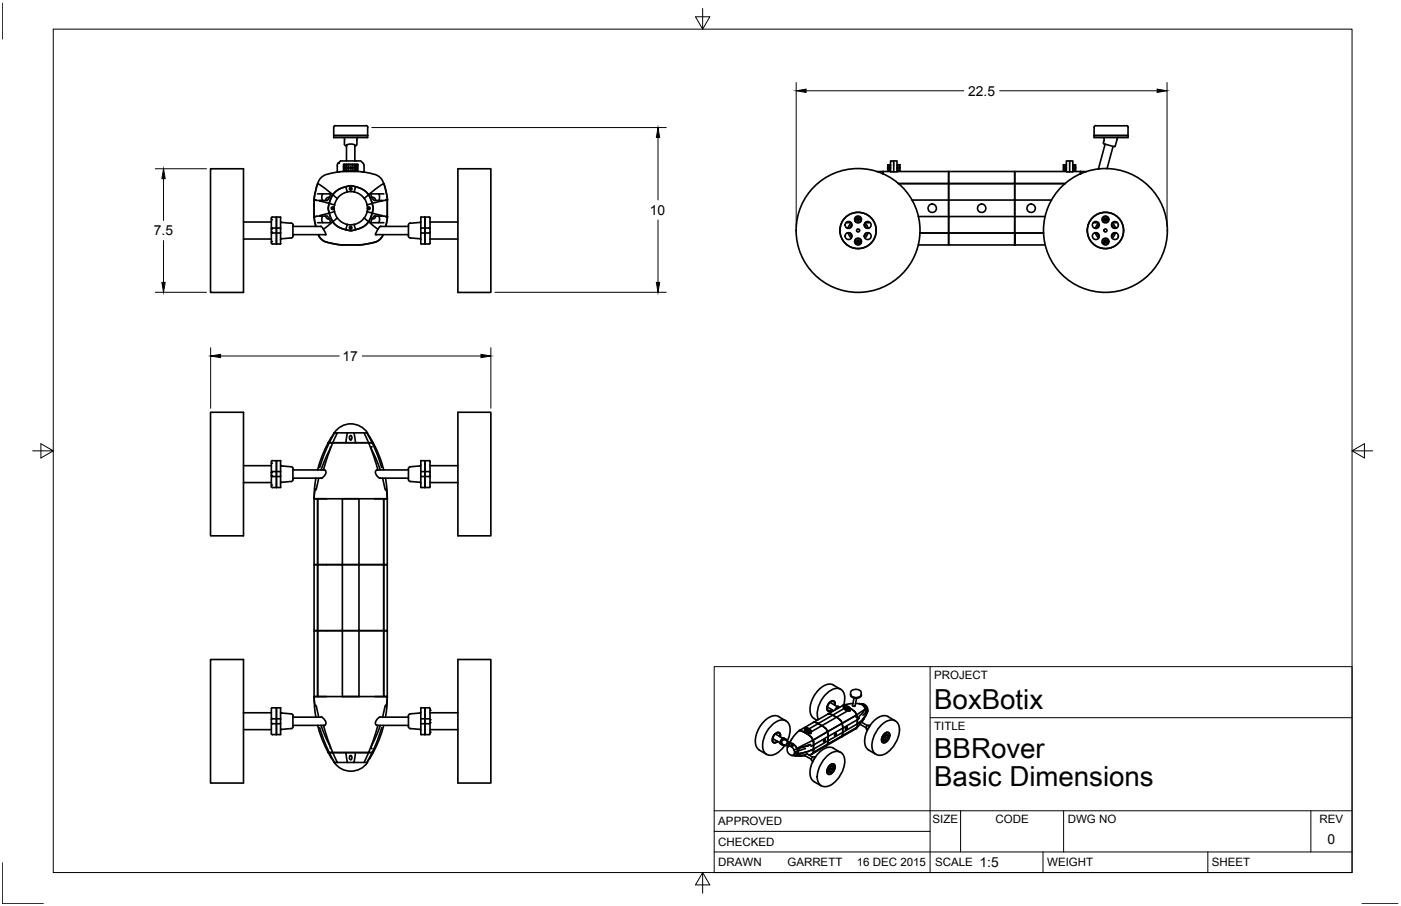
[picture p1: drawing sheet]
<svg xmlns="http://www.w3.org/2000/svg" width="432mm" height="279mm" viewBox="0 0 432 279" stroke-linecap="round" stroke-linejoin="round" font-family="sans-serif">
<defs><g id="words">
<g font-size="8.5">
<text x="287.9" y="218.8">BoxBotix</text>
<text x="287.9" y="233.8">BBRover</text>
<text x="287.9" y="242.4">Basic Dimensions</text>
</g>
<g font-size="4.3">
<text x="298.4" y="29.5">22.5</text>
<text x="200.3" y="66.2">10</text>
<text x="47.4" y="72.6">7.5</text>
<text x="105.6" y="111.3">17</text>
<text x="409.2" y="260.3">0</text>
<text x="301.9" y="267.4">1:5</text>
</g>
<g font-size="3.5">
<text x="287.9" y="209.4">PROJECT</text>
<text x="287.9" y="225.1">TITLE</text>
<text x="221.4" y="254.5">APPROVED</text>
<text x="287.4" y="253.8">SIZE</text>
<text x="306.8" y="253.8">CODE</text>
<text x="329.1" y="253.8">DWG NO</text>
<text x="406.7" y="253.8">REV</text>
<text x="221.4" y="260.8">CHECKED</text>
<text x="221.4" y="267.2">DRAWN</text>
<text x="242.7" y="267.2">GARRETT</text>
<text x="264.1" y="267.2">16 DEC 2015</text>
<text x="288.2" y="267.2">SCALE</text>
<text x="322.7" y="267.2">WEIGHT</text>
<text x="373.5" y="267.2">SHEET</text>
</g>
</g></defs>
<!-- layer: MD_Visible -->
<g fill="none" stroke="#000" stroke-width=".51">
<path d="M103.4 38.7l-.5 .3v.3v3.1h10.4v-3.4l-.2-.2h-9.7M347.7 39.3l-.2-.5h-10.1l-.2 .5v3.1h10.5v-3.1M64.9 52h10.1v38.2h-10.1zM97.9 59.8h3.9a1.97 1.97 0 0 1-2.6 2h-1.8M97.9 56.6l-1.1 5.1M99.5 59.8a1.68 1.68 0 0 0 0 2M102.9 41.8h10.4M103.9 51l.2-.5 .9-.9h6.2l1 1.3v2.1h-.8M104 51.1v1.9h.8M106 42.4l.2 .7M106.2 43.2v1.3l.6 .6M106.2 51.8h1.6"/>
<path d="M106.2 51.8v.9h3.8M106.4 50.8l-.2 1 .2 .9M106.6 57.6a6.4 6.4 0 0 0-4 2.4l1.4 1.2M106.6 57.6l.4 1.6M106.6 57.6a6.7 6.7 0 0 1 6.7 2 6.7 6.7 0 0 1 1.2 6.8 5.9 5.9 0 0 1-4.9 4.4M106.8 44.7v4.9M106.8 50.6v.2M106.8 52.7v.2M106.9 44.9a1.88 1.88 0 0 1 2.5 0M106.9 50.8l-.3 1 .3 .9M107.5 50.6l-.3 1.2 .3 .9M107.8 51.8l.2 .4"/>
<path d="M107.9 51.8h.4M107.9 58h.3v.3h-.3zM108 51.3l-.2 .5M108.3 57.8a.41 .41 0 0 0-.6 .3 .41 .41 0 0 0 .4 .5 .41 .41 0 0 0 .3-.6l-.1-.2M108.4 51.8h1.6M108.4 51.8l.3 .9M108.7 50.6v.2M108.7 50.8l-.3 1M109.3 50.8l-.3 1 .3 .9M109.4 44.7v4.9M109.4 50.6v.2M109.4 52.7v.2"/>
<path d="M109.6 57.6a6.6 6.6 0 0 0-8.1 5.1l1.6 .5-.1 1M109.6 57.6l-.5 1.6M109.6 57.6a6.5 6.5 0 0 1 4 2.4l-1.4 1.2M109.8 50.8l-.2 1 .2 .9M110 50.8h-3.8v1M110 50.8v1.9M110 50.8v1M110 43.2v1.3l-.6 .6M110 51.8v.9M110 51.8v.5M110.1 50.6l-4.2 .1v2.2M110.2 50.6l.1 .2v2.1"/>
<path d="M110.2 42.4l-.2 .7M116.7 59.8a1.68 1.68 0 0 1 0 2M118.3 56.6l1.2 5.1M118.3 59.8h-4a1.97 1.97 0 0 0 2.7 2h1.8M118.3 56.6l1.1 5.1M141.1 52h10.2v38.2h-10.2zM270.3 52.9h1.8v.7M273.6 51.8h.9M273.6 51.8v.9h.9M273.9 50.8l-.2 1 .2 .9M274.4 50.8l-.3 1 .3 .9M274.5 52.9h-2.4v.8"/>
<path d="M274.5 53v-3.4h.9v3.4h-.9M274.5 50.8h-.9v1M275.4 49.6h1.1v3.4h-1.1M276.5 52.9h15.9v3.7h-15.6h15.6v15.3h-8.9h8.9v3.6h-9.4M276.5 50.8h.9v1M276.5 51.8h.9M276.8 50.8l-.3 1 .3 .9M277.2 50.8v1.9M277.4 51.8v.9h-.9M292.4 52.9h20.3v3.7h-20.3zM312.7 56.6v15.3h8.9h-8.9v3.6h-20.3v-3.6h20.3v3.6h9.4M312.7 56.6h-20.3v15.3h20.3v-5.1h-29.7"/>
<path d="M312.7 56.6v5.1h-31.7M312.7 56.6h15.6M327.8 51.8h.9M327.8 51.8l-.1 .9h1M327.9 50.8v1.9M328.3 50.8l.3 1-.3 .9M328.7 52.9h-16v3.7M328.7 50.8h-1l.1 1M329.7 49.6h1l-.2 3.4h-.8zM329.7 49.6h-1v3.4h1M330.7 52.9h2.3v.8M330.7 50.8h.8v1"/>
<path d="M330.7 51.8h.8M330.7 50.8l.3 1-.3 .9M331.2 50.8l.2 1-.2 .9M331.5 51.8v.9h-.8M334.8 52.9h-1.7v.7M337.2 41.8h10.5M340.1 42.4l.2 1M340.2 43.4l-.1 .8 .3 .2 3 .8 .4-.2M340.6 44.5l-2.1 7.7M343.1 45.1l-1.9 6.9M344.3 42.9l-.6 2.1M344.5 42.3l-.2 .6"/>
<path d="M75 68.5h8.6M75 73.7h8.6M83.6 74.9l.4 .3M83.6 71.5l.4 .4M83.9 66.9h2.5l.1 .2M83.9 75.2h2.4M83.9 70.3h2.4M84 66.9l-.4 .4v7.6M84 70.3l-.4 .3M85.2 66.9v8.3zM86.4 70.3l.1 .2M86.5 67.1v8"/>
<path d="M86.5 68.3l.3 .3M86.5 71.7l-.1 .2h-2.5M86.5 75.1l-.1 .2M86.7 73.6l-.2 .3M86.8 68.6l2.9 .2M89.7 68.8l.5 .2 .2 .4M89.7 73.4l-2.9 .2M90.3 69.5v3.2M90.3 72.4h10.1M90.3 69.8h8.7M90.3 72.7l-.1 .5-.4 .2M96.7 66.7l.6 3.1"/>
<path d="M96.8 61.7v5.1M97.3 61.6l-.5 .1v5.1l.5 .1M97.4 66.6h1.8a1.96 1.96 0 0 1 2.6 2l-3.9 .1M98.1 72.4a4.5 4.5 0 0 0 4.3 2.7 24.7 24.7 0 0 0 8.2 .4M98.1 72.5a4.4 4.4 0 0 0 4 2.5l3.5 .6M98.1 72.4h.1M98.5 62l3 .7-.3 1.4 .3 1.6-3 .8M99.5 66.6a1.69 1.69 0 0 0 0 2.1M99.7 70.7a1.63 1.63 0 0 1 .6 1.7h-.2M100.4 66.6l.4 .7 .8 .2M101.6 60.8l-.8 .2-.4 .8M102.4 64.1h.3v.3h-.3z"/>
<path d="M103 64.2l.1 1.1M103.1 65.3l.9 1.9-1.4 1.2-1.1-2.7 1.1 2.7-2.9 2.3-.9-.9M104 67.2l1.3 1.3 1.7 .7-.4 1.6M105.5 75.5h5.1M107.1 69.2l1 .2M107.9 70.1h.3v.3h-.3zM109.1 69.2l.5 1.6a3.5 3.5 0 0 1-3 0M112.2 67.2l1.4 1.2a6.8 6.8 0 0 1-7 2.4 6 6 0 0 1-4-2.4l.4 .6a6.2 6.2 0 0 0 3.6 1.8M112.3 61.2a5.1 5.1 0 0 0-5.2-2 5.1 5.1 0 0 0-4 4M112.3 61.2l.8 2M113.1 63.2l1.6-.5 .3 1.3-.3 1.7-1.6-.5M113.2 63.2v.9"/>
<path d="M113.3 64.2a5.2 5.2 0 0 1-5.2 5.1M113.5 64.1h.3v.3h-.3zM114.6 60.8l.8 .2 .4 .8M115.6 74.7l-4.9 .9M115.7 72.4h10.2M115.8 66.6l-.4 .7-.7 .2M116.5 70.7l-.7 1.3-.1 .3 .3 .1M116.7 66.6a1.69 1.69 0 0 1 0 2.1M117.2 69.8h8.7M117.6 62l-2.9 .7-1.1-2.7 4.7-3.4a4.5 4.5 0 0 0-4.3-3.2 28.8 28.8 0 0 0-8.5-.5 10.6 10.6 0 0 0-6.8 2.2l-.8 1.5 4.7 3.4a7.6 7.6 0 0 0-1.1 5.7l1.6-.5M117.6 66.5l-2.9-.8-1.1 2.7 2.9 2.3 .9-.9M118.1 72.4a4.5 4.5 0 0 1-4.3 2.7l-3.2 .4"/>
<path d="M118.1 72.4l-1 1.5-1.6 .8M118.1 72.4h.1M118.8 66.6h-1.8a1.96 1.96 0 0 0-2.7 2l4 .1M118.9 61.6l.5 .1v5.1l-.5 .1M119.4 66.8l-.5 3 .6-3M125.9 72.7l.1 .5 .5 .2M125.9 69.5v3.2M126.4 73.4l3 .2M126.5 68.8l-.5 .2-.1 .5M129.4 68.6l-3 .2M129.4 73.6l.3 .3M129.7 75.1l.2 .1h2.3"/>
<path d="M129.7 68.3l-.2 .3M129.8 70.3h2.4M129.8 70.3l-.1 .2M131 66.9v8.3zM132.3 70.3l.3 .3M132.5 67.3v7.6M132.5 68.5h8.6M132.5 73.7h8.6M132.6 67.3l-.2-.3h-2.7v8.1M132.6 71.5l-.4 .4h-2.3l-.2-.2M132.6 74.9l-.3 .4M260.8 68.7h1.4"/>
<path d="M260.8 70.2l.6 .1M261.2 70.3h.1M261.2 71.8l.4 .2M261.2 71.9h.1M261.5 72l.8 1.4M261.5 70.1l-.3 .2M262 71.9l.5 .9M262.3 68.8l-.8 1.3M262.5 69.3l-.5 .9M263.4 74.5l.3 .1M263.6 74.1l.1 .3M263.7 67.9l-.1 .3"/>
<path d="M263.9 73.6l1.1 .1M265 68.5h-1.1M265.1 74.9h.3M265.2 67.8l.2 .3M265.3 74.3a.8 .8 0 0 1-.8 .9 .8 .8 0 0 1-.8-.9M265.3 67.8a.82 .82 0 0 0-.9-.9 .82 .82 0 0 0-.8 .9M265.4 74l-.2 .4M266.4 69.3l.6 1M266.6 68.8l.8 1.3M266.7 68.7h1.4M267 71.9l-.6 .9M267.4 70.1l.4 .2"/>
<path d="M267.5 72l-.9 1.4M267.7 71.9l-.3 .1M267.8 70.3h.1M324.1 61.7h-11.4v5.1h9.4M337 68.7h1.4M337.4 70.3h.1M337.4 71.8l.3 .2M337.4 71.9h-.1M337.7 72l.9 1.4M337.8 70.1l-.4 .2M338.2 71.9l.6 .9M338.6 68.8l-.9 1.3"/>
<path d="M338.7 69.3l-.5 1M339.8 74l.1 .2a.81 .81 0 0 0 .7 1.1 .81 .81 0 0 0 .9-1M340 67.8l-.1 .3M340 74.9h-.2M341.3 73.6l-1.2 .1M341.3 68.5h-1.1M341.4 67.8l.2 .4M341.5 67.8a.8 .8 0 0 0-.8-.9 .8 .8 0 0 0-.8 .9M341.6 74.1l-.2 .3M341.7 74.5l-.3 .1M342.7 69.3l.5 1M342.8 68.8l.9 1.3"/>
<path d="M342.9 68.7h1.4M343.2 71.9l-.5 1M343.6 70.1l.4 .2M343.7 72l-.9 1.4M343.9 71.9h.1M343.9 71.8l-.3 .2M344 70.3h-.1M344.3 70.2l-.6 .1M64.9 127.1h10.1v38.1h-10.1zM101.2 136.5h1.4l-2.9 8.4a.84 .84 0 0 1 .8 .6 .84 .84 0 0 1-.4 1l-.9 1h-.3M101.2 136.5h.3l-1.6 3.8-1.4 3.9M101.2 136.5a35.4 35.4 0 0 0-3.3 8.4"/>
<path d="M101.8 137.8l-2.8 7.1M103 133.5l-1.8 3M103 133.5h.1M103.1 133.5h.9l-1.4 3h-1.1zM104 133.5h3M107 133.5h2.1l.5 3h-3zM107.9 135.6a.68 .68 0 0 1-.3-.8 .68 .68 0 0 1 .6-.5l.3 .8-.2 .5h-.4h.4M109.1 133.5h3.6a1.17 1.17 0 0 1 1.1 1l1.2 2M109.6 136.5h5.4M112.2 133.5l1.4 3h-11h4M113.1 133.5l1.6 3h.3M113.2 133.5a6.1 6.1 0 0 0-10.2 0"/>
<path d="M114.4 137.8l2.8 7.1M115 136.5a35.4 35.4 0 0 1 3.3 8.4M141.1 127.1h10.2v38.1h-10.2zM75 143.6h8.6M75 148.8h8.6M83.6 146.6l.4 .4M83.9 145.4h2.5l.1 .2M83.9 142.1h2.4M84 142l-.4 .4v7.6l.4 .4M84 145.4l-.4 .3M85.2 142.1v8.2zM86.4 142l.1 .2"/>
<path d="M86.5 142.2v8M86.5 143.4l.1 .3 3.4 .3 .3 .6M86.5 146.8l-.1 .2h-2.5M86.5 150.2l-.1 .2-2.5-.1M90.3 144.6v3.2M90.3 147.5h8.9M90.3 144.9h9.8M90.3 147.8l-.3 .6-3.4 .3-.1 .3M96.8 153.8h1.1v20.3h-1.1zM97.3 150.8l-.2 .1-.3 2.9h1.1M97.4 147.5l-.6 6.3M97.9 153.8h2.8"/>
<path d="M97.9 153.8v20.3M98.2 153.8h2.5M98.2 147.5l-.9 3.7M100.7 153.8h14.8M105.5 153.8h5.1v20.3h-5.1zM115.5 153.8h2.5M116.1 144.9h9.8M116.4 144.9a.87 .87 0 0 0-.8 .7 .87 .87 0 0 0 .4 .9l.7 .7 .5 .3M117 147.5h8.9M117.6 144.2l-1.3-3.9-1.6-3.8h-1.1l2.9 8.4M117.9 147.5l1 3.7M118 153.8h.3v20.3h-7.7h7.7v20.4h-7.7v20.3h-5.1v-20.3h5.1v-20.4h-5.1"/>
<path d="M118.3 153.8h1.1v20.3h-1.1zM118.8 147.5l.6 6.3M118.9 150.8l.2 .1 .3 2.9h-1.1M125.9 147.8l.2 .5 .4 .2M125.9 144.6v3.2M126.4 148.5l3 .2M126.5 143.9l-.4 .2-.2 .5M129.4 143.7l-3 .2M129.5 148.7l.2 .3M129.7 145.6l.1-.2h2.4l.4 .3M129.7 142.2v8.1h2.7l.2-.3M129.7 143.4l-.2 .3"/>
<path d="M129.8 142.1h2.4M129.8 142l-.1 .2M131 142.1v8.2zM132.3 142l.3 .4M132.5 142.4v7.6M132.5 143.6h8.6M132.5 148.8h8.6M132.6 146.6l-.4 .4h-2.4l-.1-.2M96.8 174.1h1.1v20.4h-1.1zM97.9 174.1h2.8M100.7 174.1h4.8M100.7 174.1h-2.8v20.4"/>
<path d="M100.7 174.1h4.8v20.4h-7.6M118.3 174.1h1.1v20.4h-1.1zM96.8 194.5h1.1v20.3h-1.1zM97.9 194.5h20.4v20.3h-20.1M97.9 194.5v20.3h.3M118.3 194.5h1.1v20.3h-1.1zM64.9 203.4h10.1v38.1h-10.1zM75 219.8h8.6M83.9 218.3h2.4M84 218.2l-.4 .4v6.7a.97 .97 0 0 0 .4 1.3M85.2 218.3v8.2zM86.4 218.2l.1 .2"/>
<path d="M86.5 218.4v8M86.5 219.6l.1 .3 3.4 .3 .3 .6M96.8 214.8l.3 2.9 .2 .1M96.8 214.8h1.1M96.8 214.8l.6 6.4M97.3 217.4l.9 3.8M98.2 214.8h2.5M115.5 214.8h2.5M118.3 214.8h1.1l-.3 2.9-.2 .1M118.9 217.4l-1 3.8M119.4 214.8l-.6 6.4M129.4 219.9l-3 .2"/>
<path d="M129.7 218.4v8.1h2.7l.2-.3M129.7 219.6l-.2 .3M129.8 218.3h2.4M129.8 218.2l-.1 .2M131 218.3v8.2zM132.3 218.2l.3 .4M132.5 218.6v7.6M132.5 219.8h8.6M141.1 203.4h10.2v38.1h-10.2zM255 218l1.9 1.2M255.8 216.6l2.2 1.3M256.8 211.3l2.3 1.3"/>
<path d="M256.9 211.2a4.7 4.7 0 0 0-5.4 2.6 7.2 7.2 0 0 0-1.5 6.8l.4 .6 1.4 .9M257.2 217.4a.8 .8 0 0 0-.5-1.1 1.92 1.92 0 0 0-1.3 2.9l1-.4M257.3 217.5a.9 .9 0 0 0-.2-1.3 .9 .9 0 0 0-1.3 .3 1.96 1.96 0 0 0-.5 2.8h.6l.6-.4M257.4 217.4a.9 .9 0 0 0-.4-1.2 .9 .9 0 0 0-1.2 .3 1.96 1.96 0 0 0-.5 2.8h.5l.7-.4M258.1 218.3l-.1 .2M258.2 218.2l.3-.3-.3 .4M258.3 218.3l-.1 .1M258.8 218.1l-.8-.3-.6 1.1M260 217.5a3.8 3.8 0 0 0-1.3-5.1 5.4 5.4 0 0 0-5.2 2.9 7.4 7.4 0 0 0-1.3 6.6M260.1 217.5h.1M260.1 217.5l-.1 .9M260.1 217.5h-.4"/>
<path d="M260.2 218.5l-3.5 2 1.1 .7 3.5-2M260.3 218v.5M260.3 217.9l-.1 .1M260.3 217.5h.5l.9 .6 .2 1.2 .1-.7M260.3 218l.9 .5M260.4 218.5h.1M260.4 218.2v.5M260.4 218.1l.1 .3 .6 .1M260.4 218.3l.1 .5M260.5 218.6h.1M260.5 218.8h.1M260.5 218.4l.1 .3"/>
<path d="M260.6 218.7h.2M260.6 218.7l.2 .3 .4-.3M260.7 218.5l.1 .2M260.8 218.7h.4M260.8 218.7l-.1 .2M260.9 218.5v.4M261.1 218.9l.1 .1M261.1 218.6l.1 .1M261.2 218.7h.1M261.2 218.6v.5M261.3 218.5v.1M261.5 219.3h.4"/>
<path d="M261.6 218.3h-.4l-.8-.5-.1-.3-.6 .1-13.5 7.8M261.7 218.1l.2 .4M261.9 218.4l.4 .2M261.9 218.3l.4 .3M262 218.4v.2M262.2 214.2a1.88 1.88 0 0 0 3.3 0 1.86 1.86 0 0 1-3.3 0zM262.3 218.6l1.2 1 .5 .9M262.3 218.6l-.3 .2M262.3 218.5l1.1 .9M262.7 217.5l.4 .3 .5-.2M262.9 217l-3.1 .6M263.2 215.3l-.5 2.3"/>
<path d="M263.4 219.4l.6 1.1M263.7 216.9l1.2 .1M264 215.3l-.5 2.4M264.9 217l1.1 .1M264.9 217l.9 .1M264.9 217a2.77 2.77 0 0 1 1.9 1.6l.3-.3M265.2 217.1l.7 .3M265.4 214.2a1.62 1.62 0 0 1-2.5 .9l-.7-.7M265.4 214.2a1.63 1.63 0 0 0-2.5-1.5l-.6 .5-.1 1.2M265.7 217.2l.4 .1zM265.8 217.2h.1M265.9 217.1a2.3 2.3 0 0 1 1.4 2.5"/>
<path d="M265.9 217.1a1.89 1.89 0 0 1 1.4 2.4M266.4 217.4h-.5l.6 .8a2.53 2.53 0 0 1 .4 2.3M266.5 218.9l-1.8 2.1 .1 .5-.6 .5M267.3 219.6l-.4 .9M267.3 219.2l-.1 .4zM267.3 218.9l-.3 .5v.8l.3-.7M75 225h8.6M83.6 222.8l.4 .4M83.9 221.7h2.4M83.9 223.2h2.4M84 221.6l-.4 .3M86.4 221.6l.1 .2"/>
<path d="M86.5 226.4l-.1 .2-2.5-.1M86.5 223l-.1 .2M90.3 220.8v3.2M90.3 221.2h8.9M90.3 223.7h9.8M90.3 224l-.3 .6-3.4 .3-.1 .3M97.9 223.7a35.4 35.4 0 0 0 3.3 8.4M98.5 224.5l1.4 3.9 1.6 3.7h-.3M98.9 221.2l.5 .1a1.47 1.47 0 0 1 .6 2.4h-.3l.6 2.2 2.3 6.2h-1.4M99 223.7l2.8 7.1M101.2 232.1l1.8 3M101.5 232.1h1.1l1.4 3h-.9z"/>
<path d="M103 235.1h.1M103 235.2a6.2 6.2 0 0 0 10.2 0M104 235.1h3M106.6 232.1h3l-.5 3h-2.1zM106.6 232.1h-4h11l-1.4 3M107.9 233.1h.4zM107.9 233.1a.68 .68 0 0 0-.3 .7 .68 .68 0 0 0 .6 .5l.3-.7-.2-.5M109.6 232.1h5.4M115 232.1l-1.3 2.2a.92 .92 0 0 1-1 .8h-3.6M115 232.1h-.3l-1.6 3M116.1 223.7h9.8M116.5 223.7l-2.9 8.4h1.1l1.6-3.7 1.3-3.9"/>
<path d="M117 221.2h8.9M117.2 223.7l-2.8 7.1M117.2 221.2a1.87 1.87 0 0 0-1.3 2.3l.5 .2M118.3 223.7a35.4 35.4 0 0 1-3.3 8.4M125.9 224l.2 .5 .4 .2M125.9 220.8v3.2M126.4 224.7l3 .2M126.5 220.1l-.4 .2-.2 .5M129.5 224.9l.2 .3M129.7 223l.1 .2M129.8 221.7h2.4M129.8 223.2h2.4"/>
<path d="M129.8 221.6l-.1 .2M132.3 221.6l.3 .3M132.5 225h8.6M132.6 222.8l-.3 .4M234 231.3l2.3 1.3M238.2 227.8l2.1 1.2M239 226.4l2.1 1.2M240 221l2.2 1.3M240 221a4.7 4.7 0 0 0-5.4 2.5 7.2 7.2 0 0 0-1.4 6.9l.8 .9M240.4 227.2a.8 .8 0 0 0-.6-1.2 1.92 1.92 0 0 0-1.3 2.9l1-.3M240.5 227.2a.9 .9 0 0 0-.3-1.2 .9 .9 0 0 0-1.2 .2 1.96 1.96 0 0 0-.6 2.8l.6 .1 .7-.5M240.5 227.2a.9 .9 0 0 0-.3-1.2 .9 .9 0 0 0-1.2 .2 1.96 1.96 0 0 0-.6 2.8l.6 .1 .6-.4"/>
<path d="M240.7 229.4l.4 .1M240.8 228.9l-.2 .5M240.8 229l-.2 .4M240.9 228.9l-.1 .1M240.9 229.5l.1 .1M241 229.6h.1M241 229.6l.5 .2M241 229.6l.4 .2M241.3 228.1l-.5 .8M241.3 229.7l.1 .1M241.3 229.8h.1M241.4 229.8l.3 .2 .2-.2"/>
<path d="M241.4 228l-.1 .2M241.5 229.7l.8 .3 .3-.1M241.6 227.7l-.4-.2-.6 1a.56 .56 0 0 0 .1 .9M241.6 227.7l.3 .2M241.6 227.7l-.3 .3M241.7 229.7l.2 .1M241.9 227.9v.1M241.9 227.9h.1M242 227.9l.4 .4M242 227.9l.3 .2M242.3 228.3l.7 .5v.4M242.3 228v.1"/>
<path d="M242.3 228.1l.3 .5M242.3 229.7l.6 .3M242.5 228.4l.1 .1M242.7 230.5a2.04 2.04 0 0 0 2.4 2.6M242.7 228.4a5 5 0 0 0-.2-5.9 4 4 0 0 0-5.1 1.6 7.3 7.3 0 0 0-1.8 7.9 3.2 3.2 0 0 0 4.9-.5l1.3-1.5M242.7 229l.5 .3M242.9 230.2l-.2 .3M242.9 230.2a1.8 1.8 0 0 1 2.1 1.9M243 229.1a.45 .45 0 0 0-.6 .2 .45 .45 0 0 0 .1 .6M243.1 229.6l-.4 .9M243.1 229.6a1.03 1.03 0 0 1 1.7 .1M243.8 228.3l-.7 1.3"/>
<path d="M244 229.8l.2-.1-.3 .3zM244.1 229.3l-.9 .1-.3 .9M244.1 229.3a2.61 2.61 0 0 1 1.4 3.8h-.4M244.1 229.3l-.6 .8M244.1 229.6l.1 .2M244.2 229.6l.1 .1M244.2 229.7v.1M244.7 232.8l.9 .1-.5 .2M244.8 229.7l.8 1.1-.9 .5M244.8 229.7l-.8 .7M244.8 231.9l1.1-.3v.3v.5l-1.1 .1M244.9 232.4l-.2 .4-.6 .2"/>
<path d="M244.9 232.1h.5zM244.9 232.2v.2M246.6 225.3h-.4M246.7 225.3l1 .4M247.3 232.3l-1.1 .3M247.5 230.3l.1 .1M247.7 225.7l-1.2-.4a10.6 10.6 0 0 0-3.4 4.3M247.7 225.7l2.1 1.5 .7 1.1M247.7 225.7l1.1 .7 .5-.3M248 224.8l.1 .6M248 233l2.1 1.2M248.1 224.4l-.1 .3"/>
<path d="M248.1 232.8v.2M248.1 233.1h-3M248.1 224.5l.6-.1 1 .5v.3M248.2 232l-2.3 .4-.3 .5 2.5-.1 .8-.2M248.2 232l-1.7 .4-.4 .4M248.2 232h.1M248.3 224.9l-.1 .5-.5 .3M248.3 224.4l.1 .3 .8 .5h.5l.2 1h-.4M248.3 224.9l.9 .5M248.3 224.9h.1M248.4 225.3v.1M248.4 225.1l.1 .6"/>
<path d="M248.4 225.1l.3 .3h.5M248.4 225.4l.2 .1M248.4 225.4l.2 .4M248.5 225.3l-.1 .1M248.6 225.5l.1 .1M248.6 225.6l.2 .3M248.7 230l.1 .1M248.7 225.4l-.1 .1M248.7 225.6l.1 .3h.4M248.8 232.5l1.7 1M248.8 225.4l-.1 .2M248.9 226.3l1.2 1.1 .4 .7"/>
<path d="M248.9 225.7l.1 .2M249 225.4l-.3 .2M249 229.9v.1M249.1 225.6l.1 .1M249.2 225.7v.2M249.2 225.4l-.2 .3-.3-.1M249.2 225.5v.5M249.3 229.9h-.1M249.3 225.4v.1M249.5 231.5l-.8 .3M249.6 229.6l-.2 .3-3.3 1M249.6 229.7l-.3 .1"/>
<path d="M249.7 225l.4 .6M249.9 229.6l-3.6 1-.2 .2 .2 .4M250 230.1l.7-.3v1.2M250 225.6l-.1 .6M250.5 228.3l-4.9 2.5 .3 .8 2.3-.8M250.5 228.3h.1M250.5 228.1l.3 1.7M250.6 234.7l-.2 .3M250.8 228.8h.1M250.7 231l-2.5 1M250.7 222.7l1.5 .4M250.8 231l-.2 1.2"/>
<path d="M251 233.9l-.3 .5M251.2 233.5a.74 .74 0 0 0-1 .3 .74 .74 0 0 0 .3 1M251.4 233.4l-.2 .3M252.2 223.2l4.5-2.7 1.1 .7-4.5 2.6M252.2 223.2l1.1 .6M252.2 223.2l-2.8 1.6M253.3 223.8l-3.3 1.9M253.3 223.7l1.3 1.1 .4 .7M254 228.2a.32 .32 0 0 1 .5 .2 .32 .32 0 0 1-.4 .4l-.3-.1zM254.2 228.1l-.3 .6M254.3 228.1l-.1 .4-.3 .3M254.8 233.3a3.7 3.7 0 0 1 4.5-1.1 5.1 5.1 0 0 1 .2 5.9 7.6 7.6 0 0 1-4.8 4.5 2.78 2.78 0 0 1-2.8-3.8l.8-2.6 .9-1.5z"/>
<path d="M255 225.6l.3 1.5M255 229.7l-.2 .3M255.2 227.1l-4.5 2.7v1.2M255.2 227.1v1.3M255.2 228.4l-4.5 2.6M255.3 237l-.1 .1M255.3 228.4l-.3 1.3M255.4 237.8l-.1 .3M255.4 237l-.1 .2M255.6 220.1h-.4M255.7 220.1l1 .4M255.7 236a.93 .93 0 0 1 1.3-.4 .93 .93 0 0 1 .3 1.3l-.4 1a1.07 1.07 0 0 1-.9 .9 1.07 1.07 0 0 1-1.1-.5v-.9z"/>
<path d="M255.7 236.1a.93 .93 0 0 1 1.3-.4 .93 .93 0 0 1 .3 1.3l-.4 1a1.07 1.07 0 0 1-.9 .8 1.07 1.07 0 0 1-1.1-.4v-1zM255.9 236.2h.1M256 236.2h.1M256.1 236.1l-.2 .3M256.1 237.9l-.2 .3M256.2 237.1l-.2 .2M256.8 236.2l-.2 .3M256.8 237.1l-.2 .2M256.8 230.7l2.3 1.3M256.9 230.7a4.7 4.7 0 0 0-5.4 2.5 7.2 7.2 0 0 0-1.5 6.9l.9 .9M257.3 226.3l.2 .1M257.5 226.2a.31 .31 0 0 1 .2 .4 .31 .31 0 0 1-.5 .1z"/>
<path d="M257.6 226.1l-.3 .7M257.6 226.1v.4l-.4 .3M257.9 221.2l1 .8M258.9 222l.7 1.1M259.5 227l-9.3 5.6-.9 .2M259.5 227.1l-.2 .3M259.5 223.1l.3 1.5M259.6 227l-.1 .1M259.7 224.6v1.3M259.7 225.9l-4.5 2.5M259.7 224.6l-4.5 2.5M259.8 225.8l-.3 1.2"/>
<path d="M260.6 224.4a.32 .32 0 0 1 .4-.2 .32 .32 0 0 1 .3 .3 .32 .32 0 0 1-.4 .3h-.3zM260.8 224.3h.1M261 224.2v.4l-.4 .2 .4-.6M263.7 224.8l-13.5 7.8 .3-.4M263.9 221.2h.1M263.9 224.5l-.2 .3zM263.9 220.5h.1M264 220.5l2.8-1.9 .2 .8-1 1.2M264 220.5l-13.5 7.8M264 224.4l-4.5 2.6M264 224.4v.1M264.1 220.5l.2 1.5"/>
<path d="M264.2 222v1.2l-4.5 2.7M264.2 222v1.2l.6-.3M264.2 222l-4.5 2.6M264.3 223.2l-.2 1.2M264.8 222.9l-.1 .3M265.1 223.4l-1.3 1.3M265.1 223.4l1.8 1M265.5 222.7l1.8 1M266 222.2l-.4 .5M266.8 220.7l-2 2.2M266.9 220.5l-1.8 2.9M266.9 220.5l.1-.3-1 1.5"/>
<path d="M267.4 225l-.1 .3M267.9 224.2l-.3 .5M268.1 223.8a.74 .74 0 0 0-1 .2 .74 .74 0 0 0 .2 1.1M268.3 223.7l-.3 .3M271.6 223.6a3.7 3.7 0 0 1 4.6-1.1 5.1 5.1 0 0 1 .2 5.9 7.6 7.6 0 0 1-4.9 4.5 2.78 2.78 0 0 1-2.7-3.8l.8-2.5 .9-1.6zM272.1 227.2v.2M272.3 227.2l-.2 .3M272.3 228.1l-.2 .2M272.6 226.3a.93 .93 0 0 1 1.3-.4 .93 .93 0 0 1 .3 1.3l-.5 1a1.07 1.07 0 0 1-.8 .8 1.07 1.07 0 0 1-1.1-.4v-1zM272.6 226.3a.93 .93 0 0 1 1.3-.4 .93 .93 0 0 1 .3 1.4l-.5 .9a1.07 1.07 0 0 1-.8 .9 1.07 1.07 0 0 1-1.1-.5v-.9zM272.7 226.5h.1M272.8 226.5h.1"/>
<path d="M272.9 226.4l-.1 .2M272.9 228.2l-.1 .2M273 227.3l-.1 .2M273.6 227.3l-.1 .3M273.6 226.5l-.1 .2M276 222.3l-2.3-1.3a4.7 4.7 0 0 0-5.4 2.5 7.2 7.2 0 0 0-1.4 6.9l.8 .9 2.3 1.3M250.9 241.1l2.2 1.3"/>
<circle cx="102.5" cy="64.2" r=".39"/>
<circle cx="108.1" cy="70.3" r=".4"/>
<circle cx="113.7" cy="64.2" r=".41"/>
<circle cx="261.5" cy="69.4" r="1.06"/>
<circle cx="261.5" cy="72.8" r="1.06"/>
<circle cx="264.5" cy="71.1" r="5.6"/>
<circle cx="264.5" cy="74.5" r=".34"/>
<circle cx="264.5" cy="67.7" r=".34"/>
<circle cx="264.5" cy="71.1" r=".47"/>
<circle cx="264.5" cy="74.5" r=".26"/>
<circle cx="264.5" cy="67.7" r=".26"/>
<circle cx="264.5" cy="71.1" r="19.1"/>
<circle cx="264.5" cy="74.5" r="1.06"/>
<circle cx="264.5" cy="67.7" r="1.06"/>
<circle cx="267.4" cy="72.8" r="1.06"/>
<circle cx="267.4" cy="69.4" r="1.06"/>
<circle cx="287.3" cy="64.2" r="1.3"/>
<circle cx="302.6" cy="64.2" r="1.3"/>
<circle cx="317.8" cy="64.2" r="1.3"/>
<circle cx="337.7" cy="69.4" r="1.06"/>
<circle cx="337.7" cy="72.8" r="1.06"/>
<circle cx="340.7" cy="67.7" r="1.06"/>
<circle cx="340.7" cy="74.5" r="1.06"/>
<circle cx="340.7" cy="71.1" r="5.6"/>
<circle cx="340.7" cy="71.1" r="19.1"/>
<circle cx="340.7" cy="67.7" r=".26"/>
<circle cx="340.7" cy="74.5" r=".26"/>
<circle cx="340.7" cy="71.1" r=".47"/>
<circle cx="340.7" cy="74.5" r=".34"/>
<circle cx="340.7" cy="67.7" r=".34"/>
<circle cx="343.6" cy="72.8" r="1.06"/>
<circle cx="343.6" cy="69.4" r="1.06"/>
<circle cx="241.1" cy="229.4" r=".09"/>
<circle cx="241.8" cy="228.1" r=".09"/>
<circle cx="255.5" cy="237.9" r=".29"/>
<circle cx="255.5" cy="237" r=".29"/>
<circle cx="256.1" cy="238" r=".29"/>
<circle cx="256.1" cy="236.2" r=".29"/>
<circle cx="256.1" cy="237.2" r=".14"/>
<circle cx="256.7" cy="236.3" r=".29"/>
<circle cx="256.7" cy="237.1" r=".29"/>
<circle cx="272.4" cy="227.5" r=".29"/>
<circle cx="272.4" cy="228.3" r=".29"/>
<circle cx="273" cy="227.4" r=".14"/>
<circle cx="273" cy="226.7" r=".29"/>
<circle cx="273" cy="228.4" r=".29"/>
<circle cx="273.7" cy="227.6" r=".29"/>
<circle cx="273.7" cy="226.7" r=".29"/>
</g>
<g fill="#000">
<circle cx="104.3" cy="50.3" r=".25"/>
<circle cx="83.6" cy="71.6" r=".25"/>
<circle cx="83.6" cy="70.6" r=".25"/>
<circle cx="83.6" cy="67.7" r=".25"/>
<circle cx="83.6" cy="74.5" r=".25"/>
<circle cx="97.1" cy="61.7" r=".25"/>
<circle cx="98.5" cy="62" r=".25"/>
<circle cx="117.6" cy="66.5" r=".25"/>
<circle cx="117.6" cy="62" r=".25"/>
<circle cx="119.1" cy="61.7" r=".25"/>
<circle cx="119.1" cy="66.8" r=".25"/>
<circle cx="114.4" cy="137.8" r=".25"/>
<circle cx="83.6" cy="145.8" r=".25"/>
<circle cx="83.6" cy="142.8" r=".25"/>
<circle cx="83.6" cy="149.6" r=".25"/>
<circle cx="83.6" cy="146.7" r=".25"/>
<circle cx="132.5" cy="219" r=".25"/>
<circle cx="260.1" cy="217.6" r=".25"/>
<circle cx="260.6" cy="218.6" r=".25"/>
<circle cx="261" cy="218.7" r=".25"/>
<circle cx="261.2" cy="218.7" r=".25"/>
<circle cx="114.4" cy="230.8" r=".25"/>
<circle cx="132.5" cy="222" r=".25"/>
<circle cx="132.5" cy="222.9" r=".25"/>
<circle cx="132.5" cy="225.8" r=".25"/>
<circle cx="248.2" cy="232" r=".25"/>
<circle cx="250" cy="231.4" r=".25"/>
<circle cx="264.8" cy="222.9" r=".25"/>
<circle cx="266" cy="221.8" r=".25"/>
<circle cx="266" cy="221.7" r=".25"/>
</g>
<!-- layer: MD_Visible Narrow -->
<g fill="none" stroke="#000" stroke-width=".34">
<path d="M274.5 53h.1M330.6 53h.1M260 218.4v.1M260.1 218.4l.3 .1M261.2 219.1l.1 .1M261.4 219.1l.1 .1M261.4 219.3h.1M248.1 225.4h.1M248.2 225.3l.1 .1M248.2 225.4l.1 .1M248.4 225.4l-.1 .1M249.2 226l.1 .1"/>
<path d="M249.4 226l.1 .2"/>
</g>
<g fill="#000">
<circle cx="276.5" cy="53" r=".17"/>
<circle cx="328.7" cy="53" r=".17"/>
</g>
<!-- layer: Border -->
<g fill="none" stroke="#000" stroke-width=".31">
<path d="M.7 .9v11.1M16.4 9h400.3v260.1h-400.3zM216.6 2.6v6.4l-2.2-3.8h4.4l-2.2 3.8M10.1 139h6.3l-3.8-2.2v4.4l3.8-2.2M416.7 139l3.8 2.2v-4.4l-3.8 2.2h6.4M220.1 205.6h196.6v63.5h-196.6zM286.7 205.6v63.5M286.7 221.3h130M220.1 256.4h66.6M220.1 250h196.6M296.1 250v12.7M327.8 250v12.7"/>
<path d="M404 250v12.7M.7 266v12.7h12.7M216.6 269.1l2.2 3.8h-4.4l2.2-3.8v6.3M220.1 262.7h196.6M321.5 262.7v6.4M372.3 262.7v6.4M419.8 278.7h11.1"/>
</g>
<!-- layer: 0 -->
<g fill="none" stroke="#000" stroke-width=".31">
<path d="M114.6 39.3h90.7M245.4 25.5v44.3M248.4 28h48.6M308.1 28h48.5M359.7 25.5v44.3M47.9 52h15.8M50.4 55.1v12.9M202.8 42.4v19.3M50.4 74.2v12.9M202.8 67.8v19.3M47.9 90.1h15.8M152.6 90.1h52.7"/>
<path d="M64.9 107.2v18.7M68 109.8h36.5M111.7 109.8h36.5M151.3 107.2v18.7"/>
</g>
<path d="M245.4 28l3-.5v1zM356.6 27.5l3.1 .5-3.1 .5zM50.4 52l.5 3.1h-1zM202.8 39.3l.5 3.1h-1zM49.9 87.1h1l-.5 3zM202.3 87.1h1l-.5 3zM64.9 109.8l3.1-.5v1zM148.2 109.3l3.1 .5-3.1 .5z" fill="#000" stroke="#000" stroke-width=".31"/>
<use href="#words"/>
</svg>
